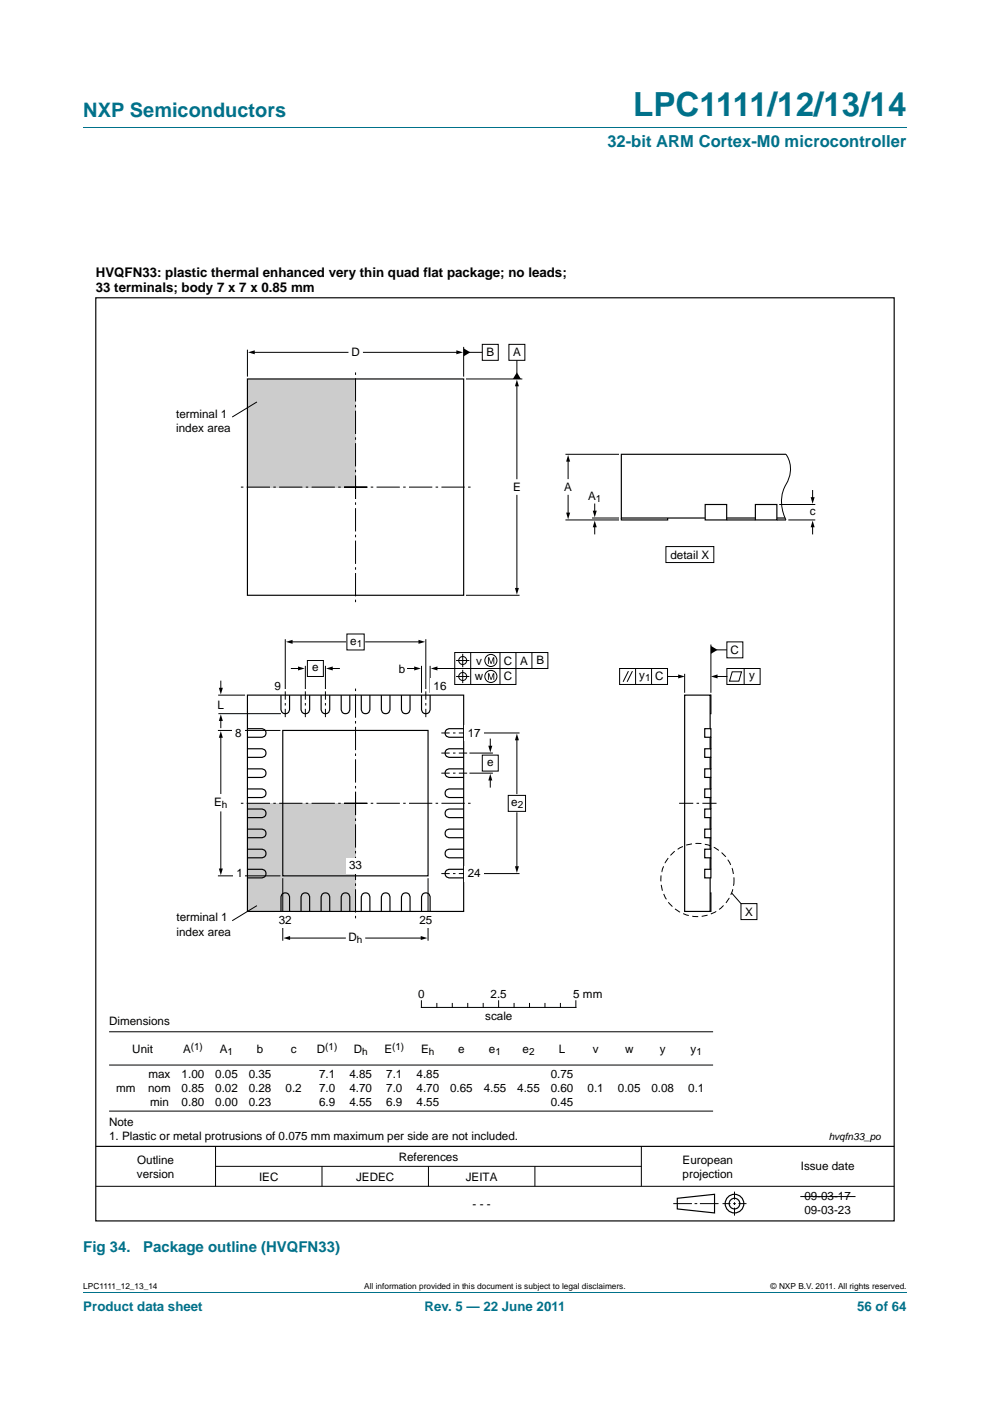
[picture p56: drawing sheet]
<svg xmlns="http://www.w3.org/2000/svg" width="210mm" height="297mm" viewBox="0 0 210 297" stroke-linecap="round" stroke-linejoin="round" font-family="sans-serif">
<defs><g id="words">
<text font-size="7" fill="#00718a" x="134.3" y="24.6">LPC1111/12/13/14</text>
<text font-size="4.2" fill="#00718a" x="17.7" y="24.9">NXP Semiconductors</text>
<text font-size="3.5" fill="#00718a" x="128.8" y="31.1">32-bit ARM Cortex-M0 microcontroller</text>
<g font-size="3.2" fill="#00718a">
<text x="17.7" y="265.5">Fig 34.</text>
<text x="30.4" y="265.5">Package outline (HVQFN33)</text>
</g>
<g font-size="2.8">
<text x="20.3" y="58.8">HVQFN33: plastic thermal enhanced very thin quad flat package; no leads;</text>
<text x="20.3" y="61.9">33 terminals; body 7 x 7 x 0.85 mm</text>
</g>
<g font-size="2.8" fill="#00718a">
<text x="17.7" y="277.9">Product data sheet</text>
<text x="90" y="277.9">Rev. 5 — 22 June 2011</text>
<text x="181.8" y="277.9">56 of 64</text>
</g>
<g font-size="2.5">
<text x="74.5" y="75.6">D</text>
<text x="103.2" y="75.5">B</text>
<text x="108.8" y="75.5">A</text>
<text x="37.4" y="88.6">terminal 1</text>
<text x="37.4" y="91.6">index area</text>
<text x="108.8" y="104.2">E</text>
<text x="119.7" y="104.2">A</text>
<text x="124.7" y="106">A</text>
<text x="171.7" y="109.2">c</text>
<text x="142.2" y="118.5">detail X</text>
<text x="74.3" y="136.7">e</text>
<text x="66.2" y="142.4">e</text>
<text x="84.6" y="142.6">b</text>
<text x="101" y="140.9">v</text>
<text x="106.8" y="140.9">C</text>
<text x="110.3" y="140.9">A</text>
<text x="113.8" y="140.9">B</text>
<text x="135.6" y="144">y</text>
<text x="155" y="138.6">C</text>
<text x="158.9" y="144">y</text>
<text x="58.2" y="146.3">9</text>
<text x="92" y="146.3">16</text>
<text x="100.7" y="144.3">w</text>
<text x="106.8" y="144.3">C</text>
<text x="139" y="144.3">C</text>
<text x="46.1" y="150.2">L</text>
<text x="49.8" y="156.2">8</text>
<text x="99.2" y="156.2">17</text>
<text x="103.3" y="162.4">e</text>
<text x="45.4" y="170.9">E</text>
<text x="108.4" y="170.9">e</text>
<text x="50.1" y="186">1</text>
<text x="74" y="184.3">33</text>
<text x="99.2" y="186">24</text>
<text x="37.5" y="195.4">terminal 1</text>
<text x="59.1" y="195.8">32</text>
<text x="88.9" y="195.8">25</text>
<text x="158" y="194.1">X</text>
<text x="37.5" y="198.4">index area</text>
<text x="73.9" y="199.5">D</text>
<text x="88.7" y="211.6">0</text>
<text x="104" y="211.6">2.5</text>
<text x="121.6" y="211.6">5 mm</text>
<text x="23.1" y="217.3">Dimensions</text>
<text x="102.9" y="216.2">scale</text>
<text x="28.1" y="223.3">Unit</text>
<text x="38.8" y="223.3">A</text>
<text x="46.6" y="223.3">A</text>
<text x="54.5" y="223.3">b</text>
<text x="61.7" y="223.3">c</text>
<text x="67.2" y="223.3">D</text>
<text x="75" y="223.3">D</text>
<text x="81.5" y="223.3">E</text>
<text x="89.3" y="223.3">E</text>
<text x="97.2" y="223.3">e</text>
<text x="103.7" y="223.3">e</text>
<text x="110.8" y="223.3">e</text>
<text x="118.5" y="223.3">L</text>
<text x="125.7" y="223.3">v</text>
<text x="132.6" y="223.3">w</text>
<text x="140" y="223.3">y</text>
<text x="146.5" y="223.3">y</text>
<text x="24.6" y="231.6">mm</text>
<text x="31.4" y="231.6">nom</text>
<text x="31.5" y="228.6">max</text>
<text x="38.5" y="228.6">1.00</text>
<text x="38.5" y="231.6">0.85</text>
<text x="45.6" y="228.6">0.05</text>
<text x="45.6" y="231.6">0.02</text>
<text x="52.8" y="228.6">0.35</text>
<text x="52.8" y="231.6">0.28</text>
<text x="60.6" y="231.6">0.2</text>
<text x="67.7" y="228.6">7.1</text>
<text x="67.7" y="231.6">7.0</text>
<text x="74.1" y="228.6">4.85</text>
<text x="74.1" y="231.6">4.70</text>
<text x="81.9" y="228.6">7.1</text>
<text x="81.9" y="231.6">7.0</text>
<text x="88.3" y="228.6">4.85</text>
<text x="88.3" y="231.6">4.70</text>
<text x="95.5" y="231.6">0.65</text>
<text x="102.6" y="231.6">4.55</text>
<text x="109.7" y="231.6">4.55</text>
<text x="116.8" y="228.6">0.75</text>
<text x="116.8" y="231.6">0.60</text>
<text x="124.6" y="231.6">0.1</text>
<text x="131.1" y="231.6">0.05</text>
<text x="138.2" y="231.6">0.08</text>
<text x="146" y="231.6">0.1</text>
<text x="23.1" y="238.7">Note</text>
<text x="31.8" y="234.6">min</text>
<text x="38.5" y="234.6">0.80</text>
<text x="45.6" y="234.6">0.00</text>
<text x="52.8" y="234.6">0.23</text>
<text x="67.7" y="234.6">6.9</text>
<text x="74.1" y="234.6">4.55</text>
<text x="81.9" y="234.6">6.9</text>
<text x="88.3" y="234.6">4.55</text>
<text x="116.8" y="234.6">0.45</text>
<text x="23.1" y="241.7">1. Plastic or metal protrusions of 0.075 mm maximum per side are not included.</text>
<text x="29" y="249.7">version</text>
<text x="29.1" y="246.7">Outline</text>
<text x="54.9" y="250.4">IEC</text>
<text x="75.5" y="250.4">JEDEC</text>
<text x="84.6" y="246.2">References</text>
<text x="98.8" y="250.4">JEITA</text>
<text x="144.8" y="246.7">European</text>
<text x="144.8" y="249.7">projection</text>
<text x="169.8" y="248.1">Issue date</text>
<text x="100.2" y="256">- - -</text>
<text x="170.6" y="254.5">09-03-17</text>
<text x="170.6" y="257.5">09-03-23</text>
</g>
<g font-size="2.1">
<text x="126.4" y="106.5">1</text>
<text x="75.7" y="137.2">1</text>
<text x="136.8" y="144.5">1</text>
<text x="47.1" y="171.4">h</text>
<text x="109.8" y="171.4">2</text>
<text x="75.7" y="200">h</text>
<text x="40.5" y="222.5">(1)</text>
<text x="48.3" y="223.8">1</text>
<text x="69" y="222.5">(1)</text>
<text x="76.8" y="223.8">h</text>
<text x="83.2" y="222.5">(1)</text>
<text x="91" y="223.8">h</text>
<text x="105.1" y="223.8">1</text>
<text x="112.2" y="223.8">2</text>
<text x="147.7" y="223.8">1</text>
<text x="175.8" y="241.8">hvqfn33_po</text>
</g>
<g font-size="1.8">
<text x="17.7" y="273.3">LPC1111_12_13_14</text>
<text x="77.2" y="273.3">All information provided in this document is subject to legal disclaimers.</text>
<text x="163.5" y="273.3">© NXP B.V. 2011. All rights reserved.</text>
</g>
</g></defs>
<path d="M17.7 27h174.6M17.7 273.9h174.6" fill="none" stroke="#00718a" stroke-width=".21"/>
<g fill="none" stroke="#000" stroke-width=".21">
<path d="M23.1 218.8h128.1M89.4 212.2v1.4h32.7v-1.4M92.7 212.7v.9M95.9 212.7v.9M99.2 212.7v.9M102.5 212.7v.9M105.8 212.2v1.4M109 212.7v.9M112.3 212.7v.9M115.6 212.7v.9M118.9 212.7v.9M23.1 225.8h128.1"/>
<path d="M23.1 235.6h128.1M20.3 251.5h169.4M45.7 243.1v8.4M45.7 247.3h90.3M68.3 247.3v4.2M90.9 247.3v4.2M113.5 247.3v4.2M136 243.1v8.4M142.8 255.2h4M147.3 255.2h.6M148.5 255.2h3.9M153.2 255.2h1.7"/>
<path d="M155.5 255.2h.6M155.8 252.7v1.6M155.8 254.9v.6M155.8 256v1.7M156.6 255.2h1.7"/>
</g>
<g fill="none" stroke="#000" stroke-width=".25">
<path d="M20.3 63.1h169.4v195.8h-169.4zM20.3 243.1h169.4M143.7 254.1l7.9-.9v4l-7.9-.9z"/>
<circle cx="155.8" cy="255.2" r="1.98"/>
<circle cx="155.8" cy="255.2" r="1.13"/>
</g>
<path d="M52.5 80.3h22.9v23h-22.9z" fill="#ccc"/>
<g fill="none" stroke="#000" stroke-width=".21">
<path d="M52.5 74.1v5.8M53.8 74.7h20M77.1 74.7h20M98.3 73.5v6.4M99.5 74.7h2.8M102.3 73h3.4v3.4h-3.4zM107.9 73h3.4v3.4h-3.4zM109.6 76.4v2.8M54.5 85.2l-5.2 3.2M98.8 80.3h12M109.6 81.6v19.9M119.9 96.3h11.4"/>
<path d="M120.5 97.6v3.9M166.7 96.3a5.7 5.7 0 0 1 0 6.4 8 8 0 0 0 0 7.5M109.6 105v19.9M119.9 110.2h11.4M120.5 105v4M125.6 109.8h5.7M126.1 106.9v1.7M126.1 111.5v1.7M141.2 115.9h10.2v3.4h-10.2zM165.3 107h7.6M167.2 110.2h5.7M172.4 104v1.7"/>
<path d="M172.4 111.5v1.7M61.8 136.1h11.5M73.6 134.4h3.6v3.4h-3.6zM77.6 136.1h11.4M96.5 138.3h19.7v3.4h-19.7zM98.1 138.6v2.9M98.8 126.2h11.4M99.8 138.3v6.8M106 138.3v6.8M109.4 138.3v6.8h-12.9v-3.4h-4M112.8 138.3v3.4M150.8 136.7v10.2"/>
<path d="M151.9 137.8h2.3M154.2 136.1h3.4v3.4h-3.4zM46.8 144.4v1.7M46.8 152.6v1.7M46.8 156.1v12.1M61.8 141.7h1.7M65.2 140h3.4v3.4h-3.4zM70.3 141.7h1.7M86.4 141.7h1.7M96.7 143.4h2.9M96.7 140h2.9M98.1 142v2.8"/>
<path d="M104 156.7v1.7M109.6 156.7v11.6M131.4 141.7h10.2v3.4h-10.2zM133.3 142.3l-1.1 2.3M134.1 142.3l-1.1 2.3M134.8 141.7v3.4M138.2 141.7v3.4M141.6 143.4h2.5M145.2 142.9v4M151.9 143.4h2.3M154.2 141.7h7v3.4h-7zM155.3 142.4h2l-.6 2h-2z"/>
<path d="M157.8 141.7v3.4M46.8 172.1v12.3M102.3 160.1h3.4v3.4h-3.4zM104 165.2v1.7M107.8 168.6h3.7v3.4h-3.7zM109.6 172.3v11.6M61.2 198.9h12.1M77.6 198.9h11.9M155.2 189.3l2 2.3M157.2 191.6h3.3v3.4h-3.3zM169.7 253.7h11.8"/>
<circle cx="98.1" cy="143.4" r=".85"/>
<circle cx="98.1" cy="140" r=".85"/>
<circle cx="104.1" cy="143.4" r="1.28"/>
<circle cx="104.1" cy="140" r="1.28"/>
</g>
<g fill="#000">
<path d="M52.6 74.7l1.4-.4v.8zM96.8 74.3l1.4 .4-1.4 .4zM98.3 73.9l1.5 .8-1.5 .8zM109.6 78.9l.9 1.4h-1.7zM109.6 80.5l.5 1.4h-.9zM120.5 96.5l.4 1.4h-.8zM120.1 108.7h.8l-.4 1.4zM126.1 110.4l.5 1.4h-.9zM125.7 108.3h.9l-.5 1.4zM172.4 110.4l.4 1.4h-.9zM171.9 105.4h.9l-.4 1.4zM60.6 136.1l1.5-.4v.8z"/>
<path d="M88.8 135.7l1.4 .4-1.4 .4zM109.2 124.7h.9l-.5 1.4zM150.8 136.9l1.4 .9-1.4 .8zM46.8 155l.5 1.4h-.9zM46.8 151.5l.5 1.4h-.9zM46.4 145.8h.9l-.5 1.4zM63.2 141.3l1.4 .4-1.4 .4zM69.2 141.7l1.4-.4v.8zM87.9 141.3l1.4 .4-1.4 .4zM91.4 141.7l1.4-.4v.8zM103.6 158.1h.8l-.4 1.4zM103.5 139.4h.3l.4 1.1 .4-1.1h.2v1.4h-.2l.1-1.2-.4 1.2h-.2l-.4-1.2v1.2h-.2z"/>
<path d="M103.5 142.7h.3l.4 1.2 .4-1.2h.2v1.4h-.2l.1-1.1-.4 1.1h-.2l-.4-1.1v1.1h-.2zM109.6 155.5l.5 1.5h-.9zM143.8 143l1.5 .4-1.5 .4zM150.8 143.4l1.4-.4v.8zM104 164.1l.4 1.4h-.8zM46.4 184.1h.9l-.5 1.5zM60.1 198.9l1.4-.4v.8zM89.2 198.5l1.4 .4-1.4 .4zM109.2 183.7h.9l-.5 1.4z"/>
</g>
<path d="M73 103.3h26.8M75.4 100.9v26.8M75.4 105.8v-26.9M77.9 103.3h-26.8" fill="none" stroke="#000" stroke-width=".21" stroke-dasharray="4.9 .7 .5 .7" stroke-linecap="butt"/>
<g fill="none" stroke="#000" stroke-width=".25">
<path d="M52.5 80.3h45.8v45.9h-45.8zM166.7 96.3h-34.9v13.5h17.8M131.8 109.8v.4h9.8v-.4M149.6 107h4.5v3.2h-4.5zM154.1 109.8h6.1M154.1 110.2h6.1M160.2 107h4.6v3.2h-4.6zM164.8 109.8h1.7M164.8 110.2h1.9M149.5 154.5h1.3v1.8h-1.3zM149.5 158.8h1.3v1.8h-1.3zM150.6 154.5v-7.1h-5.4v45.8h5.4v-7.1"/>
<path d="M150.6 147.4h.2v3.9h-.2M150.6 156.3v2.5M150.8 156.3v2.5M149.5 163h1.3v1.8h-1.3zM149.5 167.3h1.3v1.8h-1.3zM149.5 171.5h1.3v1.9h-1.3zM149.5 175.8h1.3v1.8h-1.3zM150.6 160.6v2.4M150.6 164.8v2.5M150.6 169.1v2.4M150.6 173.4v2.4M150.6 177.6v2.4"/>
<path d="M150.8 160.6v2.4M150.8 164.8v2.5M150.8 169.1v2.4M150.8 173.4v2.4M150.8 177.6v2.4M149.5 180h1.3v1.9h-1.3zM149.5 184.3h1.3v1.8h-1.3zM150.6 189.3h.2v3.9h-.2M150.6 181.9v2.4M150.8 181.9v2.4"/>
</g>
<circle cx="147.9" cy="186.6" r="7.8" fill="none" stroke="#000" stroke-width=".21" stroke-dasharray="1.2 .7 0 0" stroke-linecap="butt"/>
<path d="M144 170.3h8" fill="none" stroke="#000" stroke-width=".21" stroke-dasharray="3 .7 .5 .7" stroke-linecap="butt"/>
<path d="M52.5 170.3h22.9v22.9h-22.9z" fill="#ccc"/>
<g fill="none" stroke="#000" stroke-width=".21">
<path d="M60.5 135.5v10.6M90.3 135.5v10.6M46.2 154.9h13.3M46.3 147.4h5.7M46.3 151.3h13.3M64.8 141.2v4.9M69 141.2v4.9M89.4 141.2v5.7M91.2 141.2v5.7M99.6 155.4h10.6M99.6 159.7h5M99.6 163.9h5"/>
<path d="M46.2 185.7h13.3M54.5 192l-5.2 3.2M60 186.2v13.3M90.8 186.2v13.3M99.6 185.2h10.6"/>
</g>
<path d="M73 170.3h26.8M75.4 167.9v26.8M75.4 172.8v-26.8M77.9 170.3h-26.8" fill="none" stroke="#000" stroke-width=".21" stroke-dasharray="4.9 .7 .5 .7" stroke-linecap="butt"/>
<g fill="none" stroke="#000" stroke-width=".25">
<path d="M52.5 147.4h45.8v45.8h-45.8zM52.5 154.5h3a.91 .91 0 0 1 .9 .9 .91 .91 0 0 1-.9 .9h-3M52.5 158.8h3a.91 .91 0 0 1 .9 .9 .91 .91 0 0 1-.9 .9h-3M59.6 147.4v3a.91 .91 0 0 0 .9 .9 .91 .91 0 0 0 .9-.9v-3M60 154.9h30.8v30.8h-30.8zM63.9 147.4v3a.91 .91 0 0 0 .9 .9 .91 .91 0 0 0 .9-.9v-3M68.1 147.4v3a.91 .91 0 0 0 .9 .9 .91 .91 0 0 0 .9-.9v-3M72.4 147.4v3a.91 .91 0 0 0 .9 .9 .91 .91 0 0 0 .9-.9v-3M76.6 147.4v3a.91 .91 0 0 0 .9 .9 .91 .91 0 0 0 1-.9v-3M80.9 147.4v3a.91 .91 0 0 0 .9 .9 .91 .91 0 0 0 .9-.9v-3M85.1 147.4v3a.91 .91 0 0 0 1 .9 .91 .91 0 0 0 .9-.9v-3M89.4 147.4v3a.91 .91 0 0 0 .9 .9 .91 .91 0 0 0 .9-.9v-3"/>
<path d="M98.3 154.5h-3a.91 .91 0 0 0-.9 .9 .91 .91 0 0 0 .9 .9h3M98.3 158.8h-3a.91 .91 0 0 0-.9 .9 .91 .91 0 0 0 .9 .9h3M52.5 163h3a.91 .91 0 0 1 .9 .9 .91 .91 0 0 1-.9 .9h-3M52.5 167.3h3a.91 .91 0 0 1 .9 .9 .91 .91 0 0 1-.9 .9h-3M52.5 171.5h3a.91 .91 0 0 1 .9 .9 .91 .91 0 0 1-.9 1h-3M52.5 175.8h3a.91 .91 0 0 1 .9 .9 .91 .91 0 0 1-.9 .9h-3M98.3 163h-3a.91 .91 0 0 0-.9 .9 .91 .91 0 0 0 .9 .9h3M98.3 167.3h-3a.91 .91 0 0 0-.9 .9 .91 .91 0 0 0 .9 .9h3M98.3 171.5h-3a.91 .91 0 0 0-.9 .9 .91 .91 0 0 0 .9 1h3M98.3 175.8h-3a.91 .91 0 0 0-.9 .9 .91 .91 0 0 0 .9 .9h3M52.5 180h3a.91 .91 0 0 1 .9 1 .91 .91 0 0 1-.9 .9h-3M52.5 184.3h3a.91 .91 0 0 1 .9 .9 .91 .91 0 0 1-.9 .9h-3"/>
<path d="M59.6 193.2v-3a.91 .91 0 0 1 .9-.9 .91 .91 0 0 1 .9 .9v3M63.9 193.2v-3a.91 .91 0 0 1 .9-.9 .91 .91 0 0 1 .9 .9v3M68.1 193.2v-3a.91 .91 0 0 1 .9-.9 .91 .91 0 0 1 .9 .9v3M72.4 193.2v-3a.91 .91 0 0 1 .9-.9 .91 .91 0 0 1 .9 .9v3M76.6 193.2v-3a.91 .91 0 0 1 .9-.9 .91 .91 0 0 1 1 .9v3M80.9 193.2v-3a.91 .91 0 0 1 .9-.9 .91 .91 0 0 1 .9 .9v3M85.1 193.2v-3a.91 .91 0 0 1 1-.9 .91 .91 0 0 1 .9 .9v3M89.4 193.2v-3a.91 .91 0 0 1 .9-.9 .91 .91 0 0 1 .9 .9v3M98.3 180h-3a.91 .91 0 0 0-.9 1 .91 .91 0 0 0 .9 .9h3M98.3 184.3h-3a.91 .91 0 0 0-.9 .9 .91 .91 0 0 0 .9 .9h3"/>
</g>
<path d="M60.5 146.6v5.5M64.8 146.6v5.5M69 146.6v5.5M90.3 146.6v5.5M99.1 155.4h-5.5M99.1 159.7h-5.5M99.1 163.9h-5.5M99.1 185.2h-5.5" fill="none" stroke="#000" stroke-width=".21" stroke-dasharray="1.8 .7 .5 .7" stroke-linecap="butt"/>
<g fill="#fff">
<path d="M56.8 143.8h3.4v3.3h-3.4z"/>
<path d="M91.3 143.8h4.1v3.3h-4.1z"/>
<path d="M58.5 193.4h4.1v3.3h-4.1z"/>
<path d="M73.4 181.9h4.1v3.3h-4.1z"/>
<path d="M88.3 193.4h4.1v3.3h-4.1z"/>
<path d="M98.5 153.8h4.1v3.3h-4.1z"/>
<path d="M98.5 183.6h4.1v3.3h-4.1z"/>
<path d="M49.3 153.8h2.6v3.3h-2.6z"/>
<path d="M49.5 183.6h2.4v3.3h-2.4z"/>
</g>
<use href="#words"/>
</svg>
